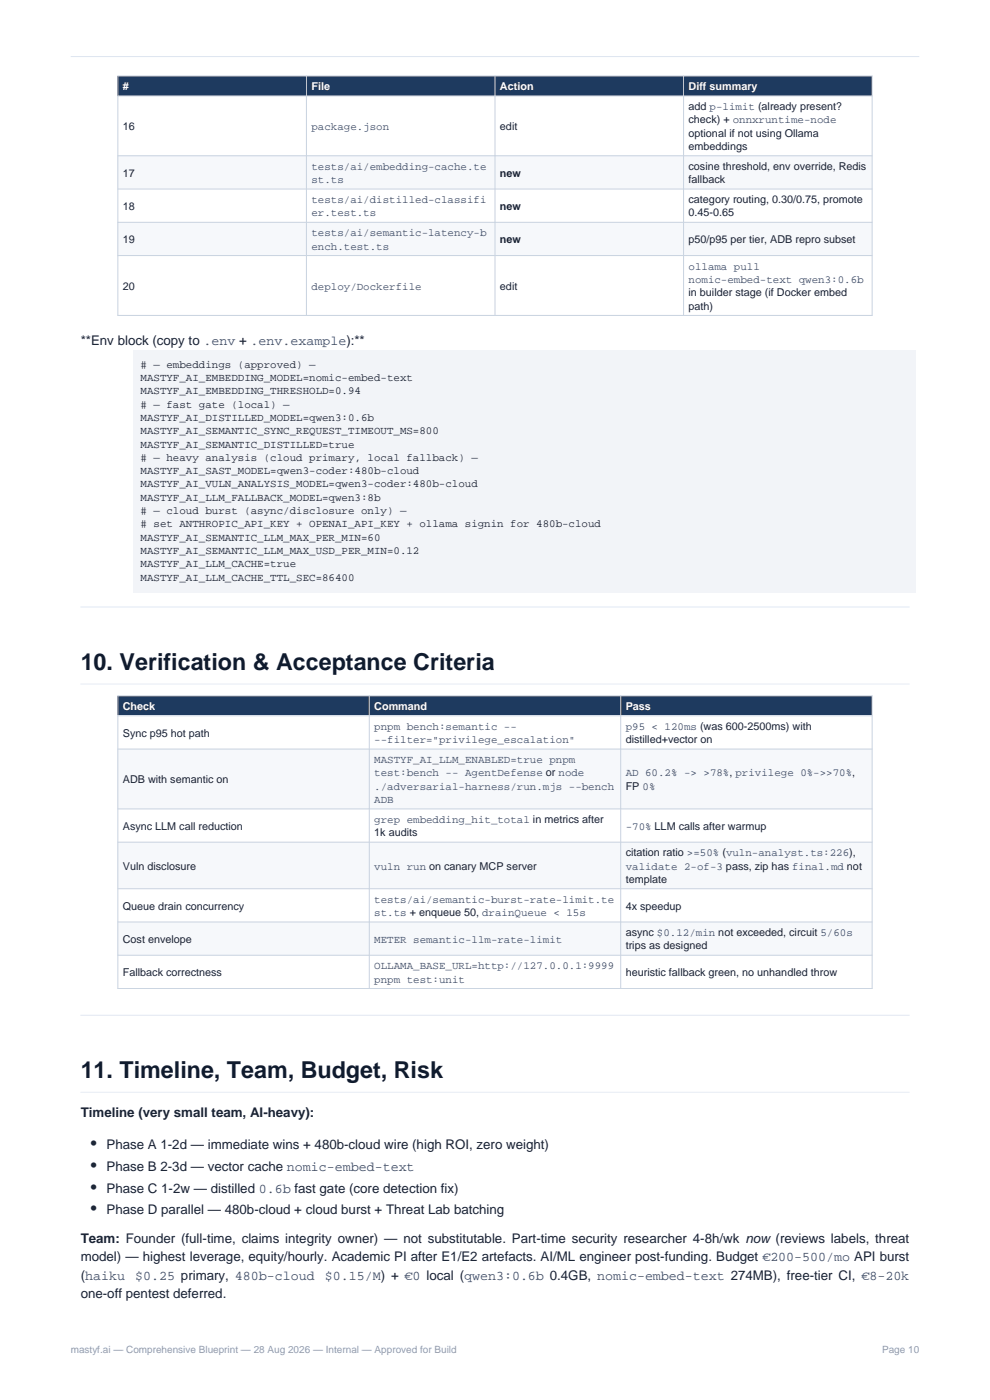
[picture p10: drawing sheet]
<svg xmlns="http://www.w3.org/2000/svg" width="210mm" height="297mm" viewBox="0 0 210 297" stroke-linecap="round" stroke-linejoin="round" font-family="sans-serif">
<defs><g id="words">
<g font-size="4.9" fill="#0f1b2e">
<text x="17.1" y="142.2">10. Verification &amp; Acceptance Criteria</text>
<text x="17.1" y="228.8">11. Timeline, Team, Budget, Risk</text>
</g>
<g font-size="3.5" fill="#1a2332">
<text x="19.2" y="243.8">•</text>
<text x="19.2" y="248.4">•</text>
<text x="19.2" y="253">•</text>
<text x="19.2" y="257.6">•</text>
</g>
<g font-size="2.8" fill="#1a2332">
<text x="17.1" y="73.2">**Env block (copy to .env + .env.example):**</text>
<text x="17.1" y="237">Timeline (very small team, AI-heavy):</text>
<text x="22.6" y="243.8">Phase A 1-2d — immediate wins + 480b-cloud wire (high ROI, zero weight)</text>
<text x="22.6" y="248.4">Phase B 2-3d — vector cache nomic-embed-text</text>
<text x="22.6" y="253">Phase C 1-2w — distilled 0.6b fast gate (core detection fix)</text>
<text x="22.6" y="257.6">Phase D parallel — 480b-cloud + cloud burst + Threat Lab batching</text>
<text x="17.1" y="263.7">Team: Founder (full-time, claims integrity owner) — not substitutable. Part-time security researcher 4-8h/wk now (reviews labels, threat</text>
<text x="17.1" y="267.6">model) — highest leverage, equity/hourly. Academic PI after E1/E2 artefacts. AI/ML engineer post-funding. Budget €200-500/mo API burst</text>
<text x="17.1" y="271.4">(haiku</text>
<text x="17.1" y="275.3">one-off pentest deferred.</text>
</g>
<g font-size="2.8" fill="#394867">
<text x="28.7" y="271.4">$0.25 primary, 480b-cloud</text>
<text x="68.9" y="271.4">$0.15/M) + €0 local (qwen3:0.6b 0.4GB, nomic-embed-text 274MB), free-tier CI, €8-20k</text>
</g>
<g font-size="2.3" fill="#fff">
<text x="26.1" y="19.1">#</text>
<text x="66.1" y="19.1">File</text>
<text x="106.1" y="19.1">Action</text>
<text x="146.1" y="19.1">Diff summary</text>
<text x="26.1" y="150.6">Check</text>
<text x="79.4" y="150.6">Command</text>
<text x="132.7" y="150.6">Pass</text>
</g>
<g font-size="2.3" fill="#1a2332">
<text x="146.1" y="23.3">add p-limit (already present?</text>
<text x="26.1" y="27.6">16</text>
<text x="106.1" y="27.6">edit</text>
<text x="146.1" y="26.2">check) + onnxruntime-node</text>
<text x="146.1" y="29">optional if not using Ollama</text>
<text x="146.1" y="31.8">embeddings</text>
<text x="26.1" y="37.5">17</text>
<text x="106.1" y="37.5">new</text>
<text x="146.1" y="36">cosine threshold, env override, Redis</text>
<text x="146.1" y="38.9">fallback</text>
<text x="26.1" y="44.5">18</text>
<text x="106.1" y="44.5">new</text>
<text x="146.1" y="43.1">category routing, 0.30/0.75, promote</text>
<text x="146.1" y="45.9">0.45-0.65</text>
<text x="26.1" y="51.6">19</text>
<text x="106.1" y="51.6">new</text>
<text x="146.1" y="51.6">p50/p95 per tier, ADB repro subset</text>
<text x="26.1" y="61.4">20</text>
<text x="106.1" y="61.4">edit</text>
<text x="146.1" y="62.9">in builder stage (if Docker embed</text>
<text x="146.1" y="65.7">path)</text>
<text x="26.1" y="156.3">Sync p95 hot path</text>
<text x="132.7" y="157.7">distilled+vector on</text>
<text x="26.1" y="166.1">ADB with semantic on</text>
<text x="132.7" y="167.5">FP 0%</text>
<text x="26.1" y="176">Async LLM call reduction</text>
<text x="79.4" y="177.4">1k audits</text>
<text x="26.1" y="184.5">Vuln disclosure</text>
<text x="132.7" y="181.7">citation ratio &gt;=50% (vuln-analyst.ts:226),</text>
<text x="132.7" y="187.3">template</text>
<text x="26.1" y="192.9">Queue drain concurrency</text>
<text x="132.7" y="192.9">4x speedup</text>
<text x="26.1" y="200">Cost envelope</text>
<text x="132.7" y="198.6">async $0.12/min not exceeded, circuit 5/60s</text>
<text x="132.7" y="201.4">trips as designed</text>
<text x="26.1" y="207.1">Fallback correctness</text>
<text x="132.7" y="207.1">heuristic fallback green, no unhandled throw</text>
</g>
<g font-size="2.3" fill="#394867">
<text x="66.1" y="27.6">package.json</text>
<text x="66.1" y="36">tests/ai/embedding-cache.te</text>
<text x="66.1" y="38.9">st.ts</text>
<text x="66.1" y="43.1">tests/ai/distilled-classifi</text>
<text x="66.1" y="45.9">er.test.ts</text>
<text x="66.1" y="50.2">tests/ai/semantic-latency-b</text>
<text x="66.1" y="53">ench.test.ts</text>
<text x="146.1" y="57.2">ollama pull</text>
<text x="66.1" y="61.4">deploy/Dockerfile</text>
<text x="146.1" y="60">nomic-embed-text qwen3:0.6b</text>
<text x="79.4" y="154.8">pnpm bench:semantic --</text>
<text x="132.7" y="154.8">p95 &lt; 120ms (was 600-2500ms) with</text>
<text x="79.4" y="157.7">--filter=&quot;privilege_escalation&quot;</text>
<text x="79.4" y="161.9">MASTYF_AI_LLM_ENABLED=true pnpm</text>
<text x="79.4" y="164.7">test:bench -- AgentDefense or node</text>
<text x="79.4" y="167.5">./adversarial-harness/run.mjs --bench</text>
<text x="132.7" y="164.7">AD 60.2% -&gt; &gt;78%, privilege 0%-&gt;&gt;70%,</text>
<text x="79.4" y="170.4">ADB</text>
<text x="79.4" y="174.6">grep embedding_hit_total in metrics after</text>
<text x="132.7" y="176">-70% LLM calls after warmup</text>
<text x="79.4" y="184.5">vuln run on canary MCP server</text>
<text x="132.7" y="184.5">validate 2-of-3 pass, zip has final.md not</text>
<text x="79.4" y="191.5">tests/ai/semantic-burst-rate-limit.te</text>
<text x="79.4" y="194.4">st.ts + enqueue 50, drainQueue &lt; 15s</text>
<text x="79.4" y="200">METER semantic-llm-rate-limit</text>
<text x="79.4" y="205.6">OLLAMA_BASE_URL=http://127.0.0.1:9999</text>
<text x="79.4" y="208.5">pnpm test:unit</text>
</g>
<g font-size="2.3" fill="#1a1a2e">
<text x="29.8" y="78"># — embeddings (approved) —</text>
<text x="29.8" y="80.8">MASTYF_AI_EMBEDDING_MODEL=nomic-embed-text</text>
<text x="29.8" y="83.6">MASTYF_AI_EMBEDDING_THRESHOLD=0.94</text>
<text x="29.8" y="86.5"># — fast gate (local) —</text>
<text x="29.8" y="89.3">MASTYF_AI_DISTILLED_MODEL=qwen3:0.6b</text>
<text x="29.8" y="92.1">MASTYF_AI_SEMANTIC_SYNC_REQUEST_TIMEOUT_MS=800</text>
<text x="29.8" y="94.9">MASTYF_AI_SEMANTIC_DISTILLED=true</text>
<text x="29.8" y="97.8"># — heavy analysis (cloud primary, local fallback) —</text>
<text x="29.8" y="100.6">MASTYF_AI_SAST_MODEL=qwen3-coder:480b-cloud</text>
<text x="29.8" y="103.4">MASTYF_AI_VULN_ANALYSIS_MODEL=qwen3-coder:480b-cloud</text>
<text x="29.8" y="106.2">MASTYF_AI_LLM_FALLBACK_MODEL=qwen3:8b</text>
<text x="29.8" y="109"># — cloud burst (async/disclosure only) —</text>
<text x="29.8" y="111.9"># set ANTHROPIC_API_KEY + OPENAI_API_KEY + ollama signin for 480b-cloud</text>
<text x="29.8" y="114.7">MASTYF_AI_SEMANTIC_LLM_MAX_PER_MIN=60</text>
<text x="29.8" y="117.5">MASTYF_AI_SEMANTIC_LLM_MAX_USD_PER_MIN=0.12</text>
<text x="29.8" y="120.3">MASTYF_AI_LLM_CACHE=true</text>
<text x="29.8" y="123.2">MASTYF_AI_LLM_CACHE_TTL_SEC=86400</text>
</g>
<g font-size="2.1" fill="#8a9ab5">
<text x="15" y="287">mastyf.ai — Comprehensive Blueprint — 28 Aug 2026 — Internal — Approved for Build</text>
<text x="187.1" y="287">Page 10</text>
</g>
</g></defs>
<path d="M15 12h180" fill="none" stroke="#dde5f0" stroke-width=".21"/>
<path d="M25 16.1h160v4.3h-160z" fill-rule="evenodd" fill="#1e3a5f"/>
<path d="M25 20.4h160v12.7h-160z" fill-rule="evenodd" fill="#fff"/>
<path d="M25 33.1h160v7h-160z" fill-rule="evenodd" fill="#f6f8fb"/>
<path d="M25 40.1h160v7.1h-160z" fill-rule="evenodd" fill="#fff"/>
<path d="M25 47.2h160v7h-160z" fill-rule="evenodd" fill="#f6f8fb"/>
<path d="M25 54.2h160v12.7h-160z" fill-rule="evenodd" fill="#fff"/>
<path d="M25 16.1h160v50.8h-160zM65 16.1v50.8M105 16.1v50.8M145 16.1v50.8M25 20.4h160M25 33.1h160M25 40.1h160M25 47.2h160M25 54.2h160" fill="none" stroke="#c8d2e0" stroke-width=".21"/>
<path d="M28.4 74.3h165.9v51.5h-165.9z" fill-rule="evenodd" fill="#f2f4f8"/>
<path d="M17.1 128.8h175.8" fill="none" stroke="#e0e8f5" stroke-width=".21"/>
<path d="M17.1 145.1h175.8" fill="none" stroke="#e6ecf5" stroke-width=".21"/>
<path d="M25 147.6h160v4.2h-160z" fill-rule="evenodd" fill="#1e3a5f"/>
<path d="M25 151.8h160v7.1h-160z" fill-rule="evenodd" fill="#fff"/>
<path d="M25 158.9h160v12.7h-160z" fill-rule="evenodd" fill="#f6f8fb"/>
<path d="M25 171.6h160v7.1h-160z" fill-rule="evenodd" fill="#fff"/>
<path d="M25 178.7h160v9.8h-160z" fill-rule="evenodd" fill="#f6f8fb"/>
<path d="M25 188.5h160v7.1h-160z" fill-rule="evenodd" fill="#fff"/>
<path d="M25 195.6h160v7h-160z" fill-rule="evenodd" fill="#f6f8fb"/>
<path d="M25 202.6h160v7.1h-160z" fill-rule="evenodd" fill="#fff"/>
<path d="M25 147.6h160v62.1h-160zM25 151.8h160M25 158.9h160M78.3 147.6v62.1M131.7 147.6v62.1M25 171.6h160M25 178.7h160M25 188.5h160M25 195.6h160M25 202.6h160" fill="none" stroke="#c8d2e0" stroke-width=".21"/>
<path d="M17.1 215.4h175.8" fill="none" stroke="#e0e8f5" stroke-width=".21"/>
<path d="M17.1 231.7h175.8" fill="none" stroke="#e6ecf5" stroke-width=".21"/>
<use href="#words"/>
</svg>
